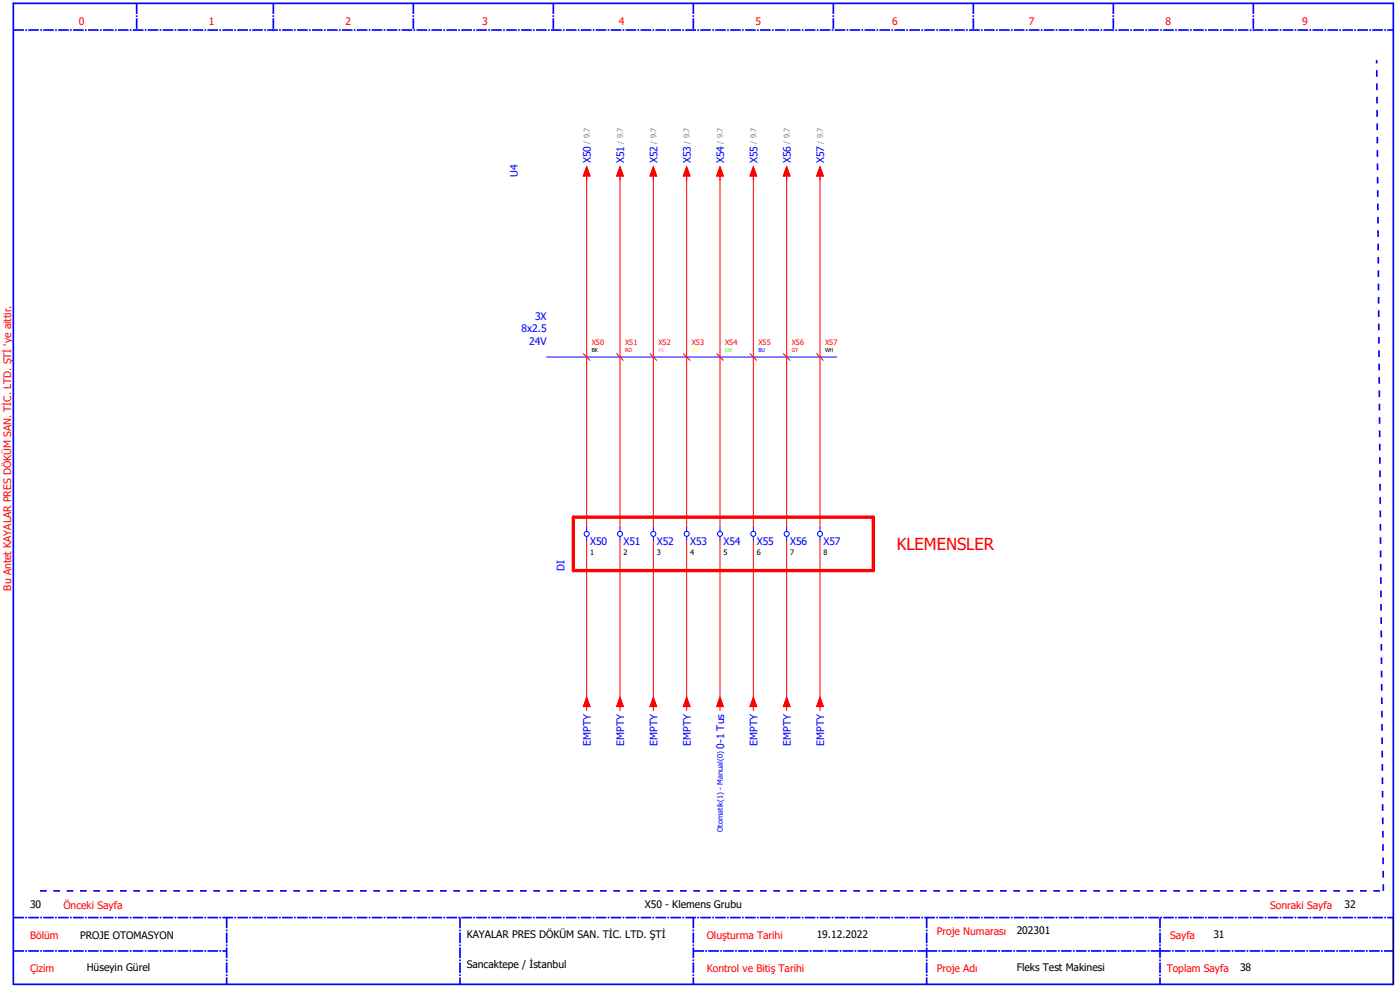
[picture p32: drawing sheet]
<svg xmlns="http://www.w3.org/2000/svg" width="420mm" height="297mm" viewBox="0 0 420 297" stroke-linecap="round" stroke-linejoin="round" font-family="sans-serif">
<defs><g id="words">
<text font-size="5" fill="#f00" x="269" y="165">KLEMENSLER</text>
<g font-size="3.1" fill="#f00">
<text x="23.7" y="7.4">0</text>
<text x="62.7" y="7.4">1</text>
<text x="103.7" y="7.4">2</text>
<text x="144.7" y="7.4">3</text>
<text x="185.7" y="7.4">4</text>
<text x="226.7" y="7.4">5</text>
<text x="267.7" y="7.4">6</text>
<text x="308.7" y="7.4">7</text>
<text x="349.7" y="7.4">8</text>
<text x="390.7" y="7.4">9</text>
<text x="3.4" y="177" transform="rotate(-90 3.4 177)">Bu Antet KAYALAR PRES DÖKÜM SAN. TİC. LTD. ŞTİ 'ye aittir.</text>
<text x="19" y="272.4">Önceki Sayfa</text>
<text x="381" y="272.4">Sonraki Sayfa</text>
<text x="9" y="281.4">Bölüm</text>
<text x="212" y="281.4">Oluşturma Tarihi</text>
<text x="281" y="280.4">Proje Numarası</text>
<text x="351" y="281.4">Sayfa</text>
<text x="9" y="291.4">Çizim</text>
<text x="212" y="291.4">Kontrol ve Bitiş Tarihi</text>
<text x="281" y="291.4">Proje Adı</text>
<text x="350" y="291.4">Toplam Sayfa</text>
</g>
<g font-size="3.1" fill="#00f">
<text x="155.4" y="53" transform="rotate(-90 155.4 53)">U4</text>
<text x="177.2" y="49" transform="rotate(-90 177.2 49)">X50</text>
<text x="187.2" y="49" transform="rotate(-90 187.2 49)">X51</text>
<text x="197.2" y="49" transform="rotate(-90 197.2 49)">X52</text>
<text x="207.2" y="49" transform="rotate(-90 207.2 49)">X53</text>
<text x="217.2" y="49" transform="rotate(-90 217.2 49)">X54</text>
<text x="227.2" y="49" transform="rotate(-90 227.2 49)">X55</text>
<text x="237.2" y="49" transform="rotate(-90 237.2 49)">X56</text>
<text x="247.2" y="49" transform="rotate(-90 247.2 49)">X57</text>
<text x="160.5" y="95.9">3X</text>
<text x="156.4" y="99.6">8x2.5</text>
<text x="158.8" y="103.4">24V</text>
<text x="177" y="163.4">X50</text>
<text x="187" y="163.4">X51</text>
<text x="197" y="163.4">X52</text>
<text x="207" y="163.4">X53</text>
<text x="217" y="163.4">X54</text>
<text x="227" y="163.4">X55</text>
<text x="237" y="163.4">X56</text>
<text x="247" y="163.4">X57</text>
<text x="169.4" y="171" transform="rotate(-90 169.4 171)">DI</text>
<text x="177.2" y="223.4" transform="rotate(-90 177.2 223.4)">EMPTY</text>
<text x="187.2" y="223.4" transform="rotate(-90 187.2 223.4)">EMPTY</text>
<text x="197.2" y="223.4" transform="rotate(-90 197.2 223.4)">EMPTY</text>
<text x="207.2" y="223.4" transform="rotate(-90 207.2 223.4)">EMPTY</text>
<text x="217.2" y="224.4" transform="rotate(-90 217.2 224.4)">0-1 Tus</text>
<text x="227.2" y="223.4" transform="rotate(-90 227.2 223.4)">EMPTY</text>
<text x="237.2" y="223.4" transform="rotate(-90 237.2 223.4)">EMPTY</text>
<text x="247.2" y="223.4" transform="rotate(-90 247.2 223.4)">EMPTY</text>
</g>
<g font-size="3.1">
<text x="9" y="272">30</text>
<text x="193.4" y="272.2">X50 - Klemens Grubu</text>
<text x="403.3" y="272.2">32</text>
<text x="24" y="281.4">PROJE OTOMASYON</text>
<text x="140" y="281">KAYALAR PRES DÖKÜM SAN. TİC. LTD. ŞTİ</text>
<text x="245" y="281">19.12.2022</text>
<text x="305" y="280">202301</text>
<text x="364" y="281">31</text>
<text x="26" y="291">Hüseyin Gürel</text>
<text x="140" y="290">Sancaktepe / İstanbul</text>
<text x="305" y="291">Fleks Test Makinesi</text>
<text x="372" y="291">38</text>
</g>
<g font-size="2.2" fill="#7ca552">
<text x="176.9" y="43.1" transform="rotate(-90 176.9 43.1)">/ 9.7</text>
<text x="186.9" y="43.1" transform="rotate(-90 186.9 43.1)">/ 9.7</text>
<text x="196.9" y="43.1" transform="rotate(-90 196.9 43.1)">/ 9.7</text>
<text x="206.9" y="43.1" transform="rotate(-90 206.9 43.1)">/ 9.7</text>
<text x="216.9" y="43.1" transform="rotate(-90 216.9 43.1)">/ 9.7</text>
<text x="226.9" y="43.1" transform="rotate(-90 226.9 43.1)">/ 9.7</text>
<text x="236.9" y="43.1" transform="rotate(-90 236.9 43.1)">/ 9.7</text>
<text x="246.9" y="43.1" transform="rotate(-90 246.9 43.1)">/ 9.7</text>
</g>
<g font-size="2.2" fill="#f00">
<text x="177.5" y="103.4">X50</text>
<text x="187.5" y="103.4">X51</text>
<text x="197.5" y="103.4">X52</text>
<text x="207.5" y="103.4">X53</text>
<text x="217.5" y="103.4">X54</text>
<text x="227.5" y="103.4">X55</text>
<text x="237.5" y="103.4">X56</text>
<text x="247.5" y="103.4">X57</text>
</g>
<g font-size="2.2">
<text x="177" y="166.2">1</text>
<text x="187" y="166.2">2</text>
<text x="197" y="166.2">3</text>
<text x="207" y="166.2">4</text>
<text x="217" y="166.2">5</text>
<text x="227" y="166.2">6</text>
<text x="237" y="166.2">7</text>
<text x="247" y="166.2">8</text>
</g>
<text font-size="2.2" fill="#00f" x="216.9" y="249.3" transform="rotate(-90 216.9 249.3)">Otomatik(1) - Manual(0)</text>
<g font-size="1.6">
<text x="177.5" y="105.5">BK</text>
<text x="247.5" y="105.5">WH</text>
</g>
<g font-size="1.6" fill="#f00">
<text x="187.5" y="105.5">RD</text>
<text x="237.5" y="105.5">GY</text>
</g>
<text font-size="1.6" fill="#f0f" x="197.5" y="105.5">PK</text>
<text font-size="1.6" fill="#ff0" x="207.5" y="105.5">YE</text>
<text font-size="1.6" fill="#0f0" x="217.5" y="105.5">GN</text>
<text font-size="1.6" fill="#00f" x="227.5" y="105.5">BU</text>
</g></defs>
<path d="M4 1h414v294h-414z" fill="none" stroke="#00f" stroke-width=".5"/>
<g fill="none" stroke="#00f" stroke-width=".5" stroke-dasharray="3.2 .4 .5 .4" stroke-linecap="butt">
<path d="M4 9h414M41 1v8M82 1v8M124 1v8M166 1v8M208 1v8M250 1v8M292 1v8M334 1v8M376 1v8M4 275h414M68 275v20"/>
<path d="M138 275v20M208 275v20M278 275v20M348 275v20M4 285h64M208 285h70M278 285h70M348 285h70"/>
</g>
<path d="M418 275v20" fill="none" stroke="#000" stroke-width=".35"/>
<path d="M12 267h403M415 267l-2-249" fill="none" stroke="#00f" stroke-width=".5" stroke-dasharray="2 2" stroke-linecap="butt"/>
<g fill="none" stroke="#f00" stroke-width=".3">
<path d="M176 52.8v105.2M176 50l1 2.8h-2zM186 52.8v105.2M186 50l1 2.8h-2zM196 52.8v105.2M196 50l1 2.8h-2zM206 52.8v105.2M206 50l1 2.8h-2zM216 52.8v105.2M216 50l1 2.8h-2zM226 52.8v105.2M226 50l1 2.8h-2z"/>
<path d="M236 52.8v105.2M236 50l1 2.8h-2zM246 52.8v105.2M246 50l1 2.8h-2zM175 106l2 2M185 106l2 2M195 106l2 2M205 106l2 2M215 106l2 2M225 106l2 2M235 106l2 2M245 106l2 2"/>
<path d="M176 162v51M186 162v51M196 162v51M206 162v51M216 162v51M226 162v51M236 162v51M246 162v51M176 209l1 2.7h-2zM186 209l1 2.7h-2zM196 209l1 2.7h-2zM206 209l1 2.7h-2z"/>
<path d="M216 209l1 2.7h-2zM226 209l1 2.7h-2zM236 209l1 2.7h-2zM246 209l1 2.7h-2z"/>
</g>
<path d="M172 155h90v16h-90z" fill="none" stroke="#f00" stroke-width="1"/>
<g fill="none" stroke="#00f" stroke-width=".3">
<path d="M164 107h87M176 158v1.3M186 158v1.3M196 158v1.3M206 158v1.3M216 158v1.3M226 158v1.3M236 158v1.3M246 158v1.3M176 160.8v1.2M186 160.8v1.2M196 160.8v1.2"/>
<path d="M206 160.8v1.2M216 160.8v1.2M226 160.8v1.2M236 160.8v1.2M246 160.8v1.2"/>
<circle cx="176" cy="160" r=".75"/>
<circle cx="186" cy="160" r=".75"/>
<circle cx="196" cy="160" r=".75"/>
<circle cx="206" cy="160" r=".75"/>
<circle cx="216" cy="160" r=".75"/>
<circle cx="226" cy="160" r=".75"/>
<circle cx="236" cy="160" r=".75"/>
<circle cx="246" cy="160" r=".75"/>
</g>
<g fill="#f00" stroke="#f00" stroke-width=".3">
<path d="M176 209l1 2.7h-2z"/>
<path d="M176 50l1 2.8h-2z"/>
<path d="M186 50l1 2.8h-2z"/>
<path d="M196 50l1 2.8h-2z"/>
<path d="M206 50l1 2.8h-2z"/>
<path d="M216 50l1 2.8h-2z"/>
<path d="M226 50l1 2.8h-2z"/>
<path d="M236 50l1 2.8h-2z"/>
<path d="M246 50l1 2.8h-2z"/>
<path d="M186 209l1 2.7h-2z"/>
<path d="M196 209l1 2.7h-2z"/>
<path d="M206 209l1 2.7h-2z"/>
<path d="M216 209l1 2.7h-2z"/>
<path d="M226 209l1 2.7h-2z"/>
<path d="M236 209l1 2.7h-2z"/>
<path d="M246 209l1 2.7h-2z"/>
</g>
<use href="#words"/>
</svg>
